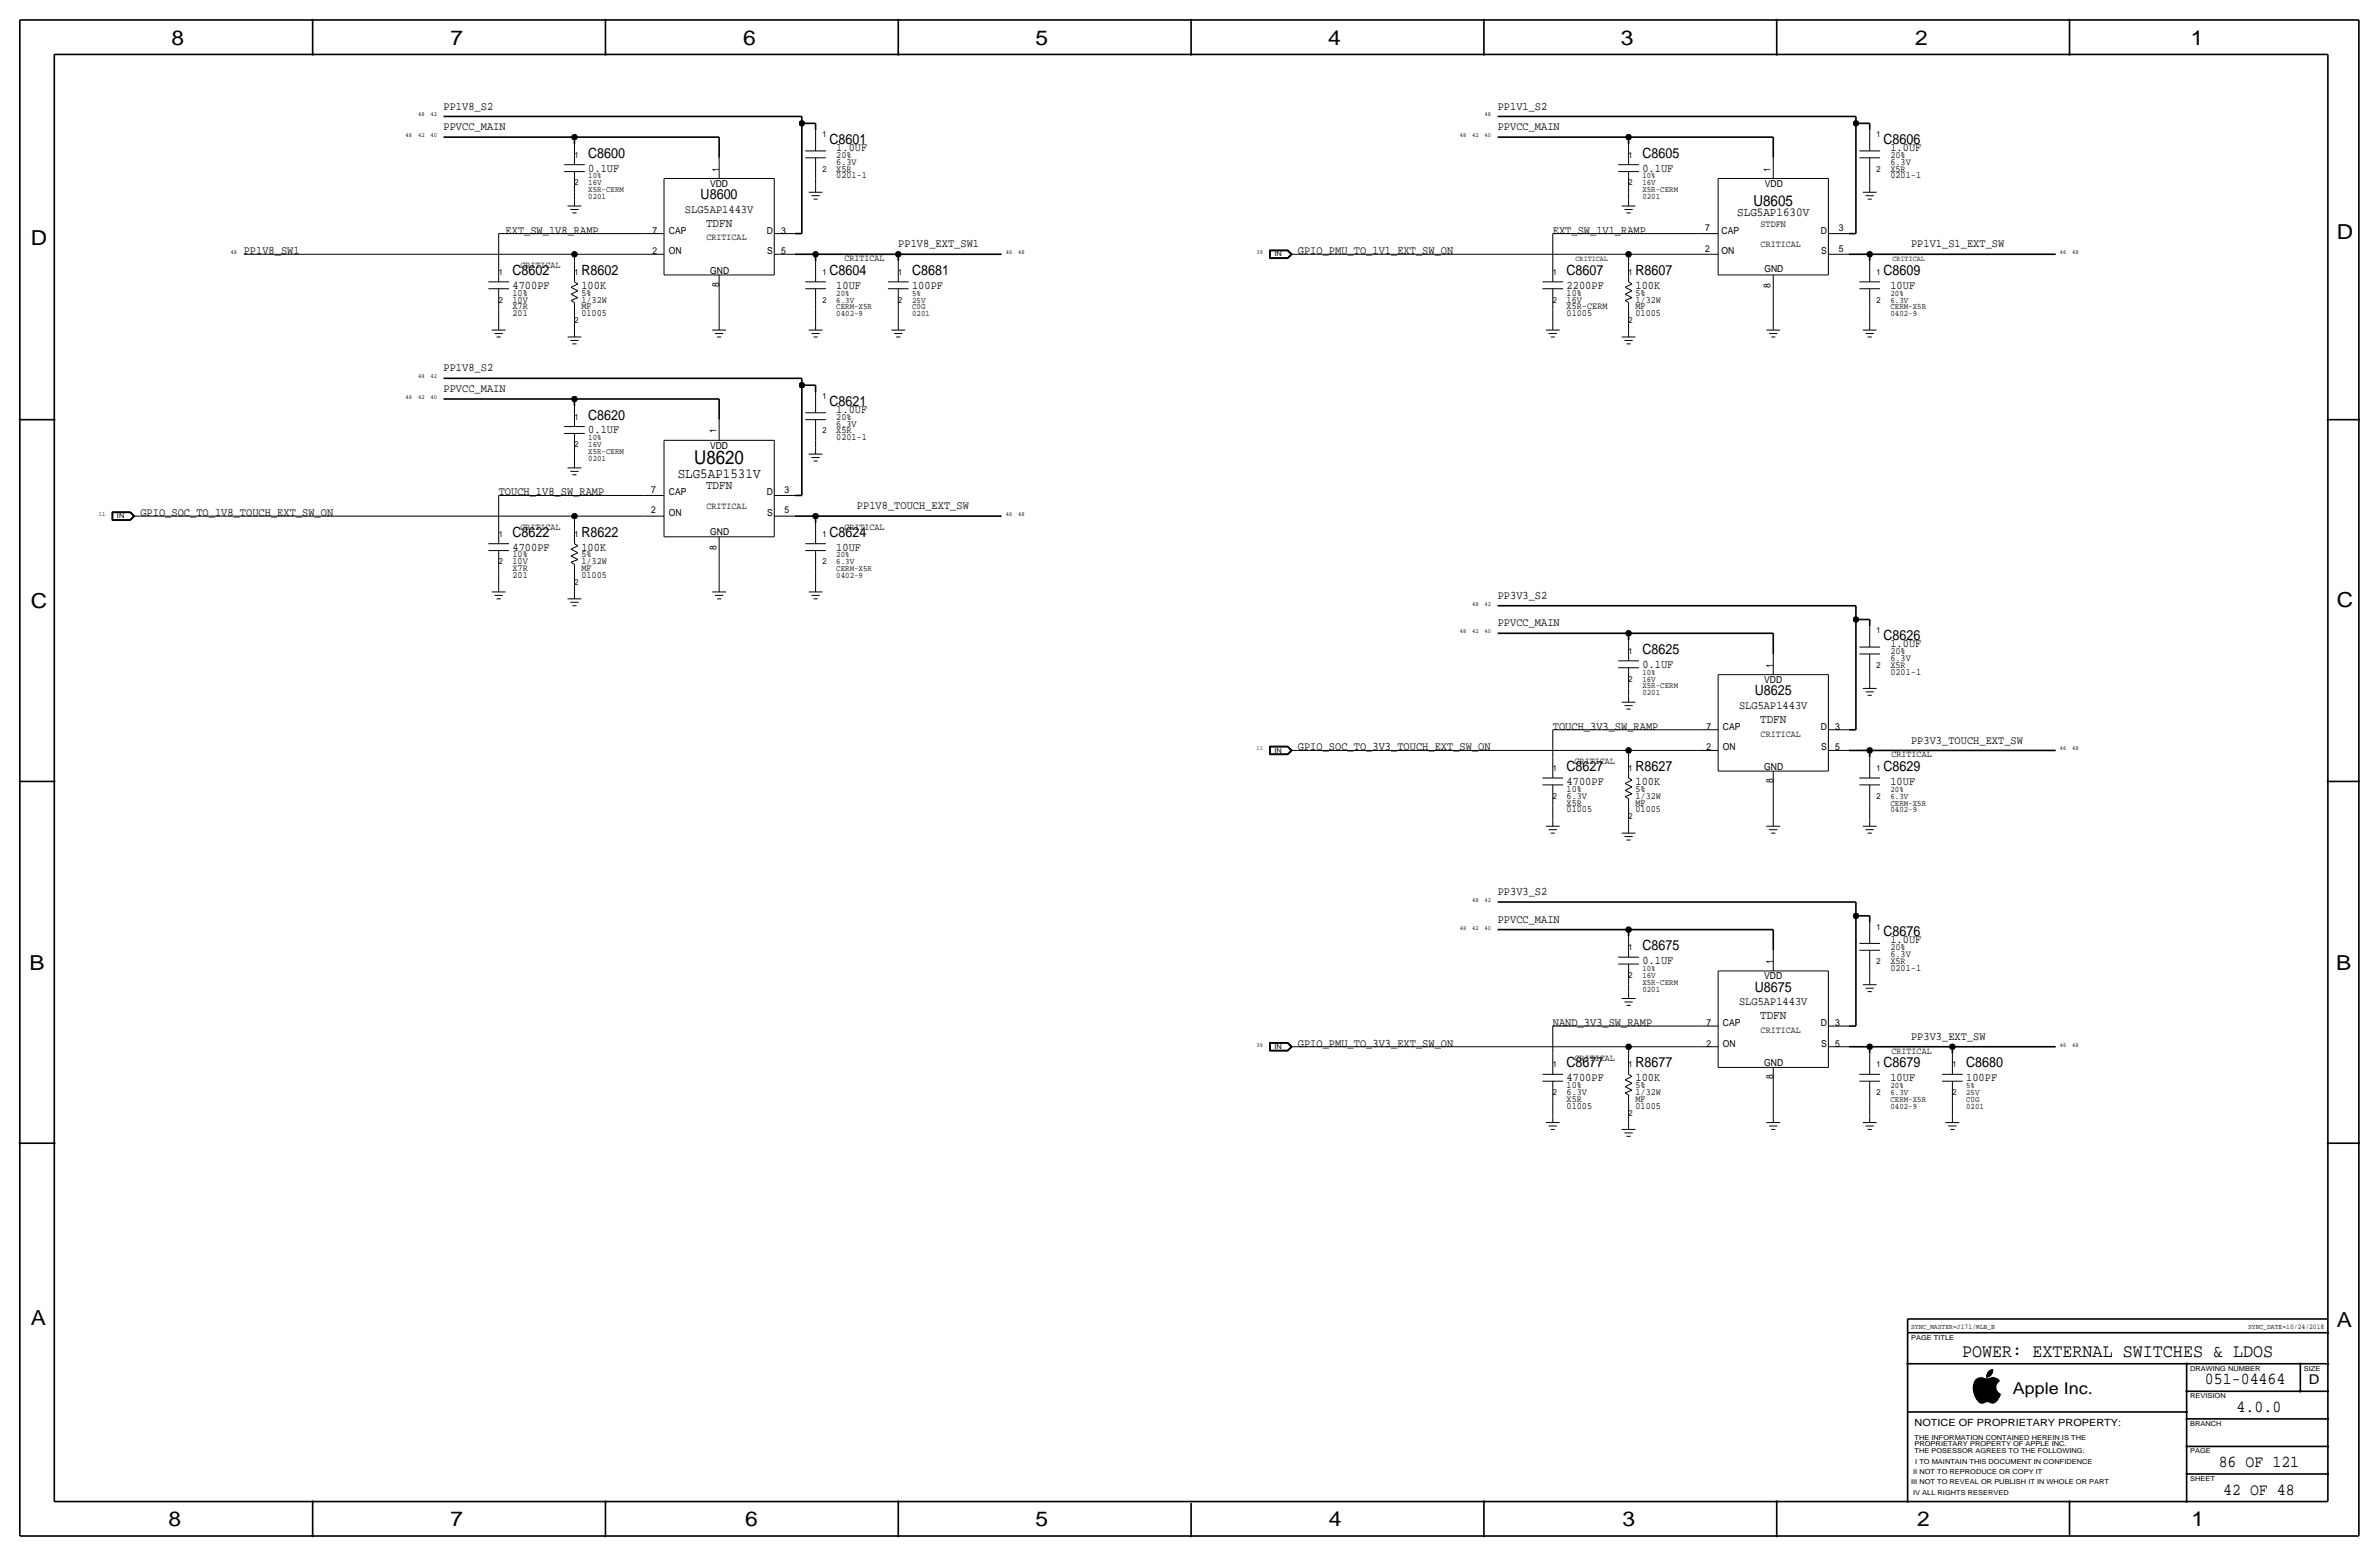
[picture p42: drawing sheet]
<svg xmlns="http://www.w3.org/2000/svg" width="877mm" height="574mm" viewBox="0 0 877 574" stroke-linecap="round" stroke-linejoin="round" font-family="sans-serif">
<defs><g id="words">
<g font-size="7.6">
<text x="63.2" y="16.5">8</text>
<text x="166.1" y="16.5">7</text>
<text x="274" y="16.5">6</text>
<text x="381.7" y="16.5">5</text>
<text x="489.7" y="16.5">4</text>
<text x="597.6" y="16.5">3</text>
<text x="706.1" y="16.5">2</text>
<text x="807.7" y="16.5">1</text>
<text x="861.5" y="88.1">D</text>
<text x="11.4" y="90.4">D</text>
<text x="11.4" y="224.3">C</text>
<text x="861.5" y="223.8">C</text>
<text x="10.9" y="357.6">B</text>
<text x="861.3" y="357.4">B</text>
<text x="11.4" y="488.4">A</text>
<text x="861.5" y="489.2">A</text>
<text x="62.2" y="562.6">8</text>
<text x="166.1" y="562.6">7</text>
<text x="274.8" y="562.6">6</text>
<text x="381.7" y="562.6">5</text>
<text x="489.9" y="562.6">4</text>
<text x="598.1" y="562.6">3</text>
<text x="706.8" y="562.6">2</text>
<text x="807.9" y="562.6">1</text>
</g>
<text font-size="7" x="255.9" y="171.2">U8620</text>
<text font-size="6.9" x="723.4" y="500.1">POWER: EXTERNAL SWITCHES &amp; LDOS</text>
<g font-size="6.2">
<text x="812.9" y="510.3">051-04464</text>
<text x="824.6" y="520.4">4.0.0</text>
<text x="818" y="540.8">86 OF 121</text>
<text x="819.6" y="550.9">42 OF 48</text>
</g>
<text font-size="6" x="742.1" y="513.9">Apple Inc.</text>
<text font-size="5.6" x="646.4" y="75.9">U8605</text>
<g font-size="5.2">
<text x="305.8" y="53.1">C8601</text>
<text x="694.4" y="53.1">C8606</text>
<text x="216.9" y="58.2">C8600</text>
<text x="605.5" y="58.2">C8605</text>
<text x="258.3" y="73.4">U8600</text>
<text x="188.9" y="101.3">C8602</text>
<text x="214.3" y="101.3">R8602</text>
<text x="305.8" y="101.3">C8604</text>
<text x="336.2" y="101.3">C8681</text>
<text x="577.5" y="101.3">C8607</text>
<text x="602.9" y="101.3">R8607</text>
<text x="694.4" y="101.3">C8609</text>
<text x="305.8" y="149.6">C8621</text>
<text x="216.9" y="154.7">C8620</text>
<text x="249.9" y="176.3">SLG5AP1531V</text>
<text x="188.9" y="197.9">C8622</text>
<text x="214.3" y="197.9">R8622</text>
<text x="305.8" y="197.9">C8624</text>
<text x="694.4" y="236">C8626</text>
<text x="605.5" y="241">C8625</text>
<text x="646.9" y="256.3">U8625</text>
<text x="577.5" y="284.2">C8627</text>
<text x="602.9" y="284.2">R8627</text>
<text x="694.4" y="284.2">C8629</text>
<text x="694.4" y="345.2">C8676</text>
<text x="605.5" y="350.3">C8675</text>
<text x="646.9" y="365.5">U8675</text>
<text x="577.5" y="393.4">C8677</text>
<text x="602.9" y="393.4">R8677</text>
<text x="694.4" y="393.4">C8679</text>
<text x="724.9" y="393.4">C8680</text>
</g>
<text font-size="5" x="851.2" y="510.3">D</text>
<g font-size="4.5">
<text x="260.3" y="83.6">TDFN</text>
<text x="640.5" y="79.8">SLG5AP1630V</text>
<text x="260.3" y="180.1">TDFN</text>
<text x="648.9" y="266.4">TDFN</text>
<text x="648.9" y="375.7">TDFN</text>
</g>
<g font-size="4.3">
<text x="163.5" y="40.4">PP1V8_S2</text>
<text x="552.1" y="40.4">PP1V1_S2</text>
<text x="163.5" y="48">PPVCC_MAIN</text>
<text x="552.1" y="48">PPVCC_MAIN</text>
<text x="308.3" y="55.6">1.0UF</text>
<text x="696.9" y="55.6">1.0UF</text>
<text x="216.9" y="63.2">0.1UF</text>
<text x="605.5" y="63.2">0.1UF</text>
<text x="252.5" y="78.5">SLG5AP1443V</text>
<text x="186.4" y="86.1">EXT_SW_1V8_RAMP</text>
<text x="572.5" y="86.1">EXT_SW_1V1_RAMP</text>
<text x="89.9" y="93.7">PP1V8_SW1</text>
<text x="331.2" y="91.2">PP1V8_EXT_SW1</text>
<text x="478.5" y="93.7">GPIO_PMU_TO_1V1_EXT_SW_ON</text>
<text x="704.5" y="91.2">PP1V1_S1_EXT_SW</text>
<text x="188.9" y="106.4">4700PF</text>
<text x="214.3" y="106.4">100K</text>
<text x="308.3" y="106.4">10UF</text>
<text x="336.2" y="106.4">100PF</text>
<text x="577.5" y="106.4">2200PF</text>
<text x="602.9" y="106.4">100K</text>
<text x="696.9" y="106.4">10UF</text>
<text x="163.5" y="136.9">PP1V8_S2</text>
<text x="163.5" y="144.5">PPVCC_MAIN</text>
<text x="308.3" y="152.1">1.0UF</text>
<text x="216.9" y="159.8">0.1UF</text>
<text x="183.8" y="182.6">TOUCH_1V8_SW_RAMP</text>
<text x="51.8" y="190.2">GPIO_SOC_TO_1V8_TOUCH_EXT_SW_ON</text>
<text x="315.9" y="187.7">PP1V8_TOUCH_EXT_SW</text>
<text x="188.9" y="202.9">4700PF</text>
<text x="214.3" y="202.9">100K</text>
<text x="308.3" y="202.9">10UF</text>
<text x="552.1" y="220.7">PP3V3_S2</text>
<text x="552.1" y="230.9">PPVCC_MAIN</text>
<text x="696.9" y="238.5">1.0UF</text>
<text x="605.5" y="246.1">0.1UF</text>
<text x="641.1" y="261.4">SLG5AP1443V</text>
<text x="572.5" y="269">TOUCH_3V3_SW_RAMP</text>
<text x="704.5" y="274.1">PP3V3_TOUCH_EXT_SW</text>
<text x="478.5" y="276.6">GPIO_SOC_TO_3V3_TOUCH_EXT_SW_ON</text>
<text x="577.5" y="289.3">4700PF</text>
<text x="602.9" y="289.3">100K</text>
<text x="696.9" y="289.3">10UF</text>
<text x="552.1" y="329.9">PP3V3_S2</text>
<text x="552.1" y="340.1">PPVCC_MAIN</text>
<text x="696.9" y="347.7">1.0UF</text>
<text x="605.5" y="355.3">0.1UF</text>
<text x="641.1" y="370.6">SLG5AP1443V</text>
<text x="572.5" y="378.2">NAND_3V3_SW_RAMP</text>
<text x="704.5" y="383.3">PP3V3_EXT_SW</text>
<text x="478.5" y="385.8">GPIO_PMU_TO_3V3_EXT_SW_ON</text>
<text x="577.5" y="398.5">4700PF</text>
<text x="602.9" y="398.5">100K</text>
<text x="696.9" y="398.5">10UF</text>
<text x="724.9" y="398.5">100PF</text>
</g>
<text font-size="3.7" x="705.8" y="525.5">NOTICE OF PROPRIETARY PROPERTY:</text>
<g font-size="3.5">
<text x="308.3" y="58.2">20%</text>
<text x="696.9" y="58.2">20%</text>
<text x="265.1" y="63.2" transform="rotate(-90 265.1 63.2)">1</text>
<text x="308.3" y="63.2">X5R</text>
<text x="308.3" y="60.7">6.3V</text>
<text x="308.3" y="65.8">0201-1</text>
<text x="652.7" y="63.2" transform="rotate(-90 652.7 63.2)">1</text>
<text x="696.9" y="65.8">0201-1</text>
<text x="696.9" y="60.7">6.3V</text>
<text x="696.9" y="63.2">X5R</text>
<text x="261.8" y="68.8">VDD</text>
<text x="650.7" y="69.1">VDD</text>
<text x="649" y="83.6">STDFN</text>
<text x="240.5" y="86.1">7</text>
<text x="246.6" y="86.1">CAP</text>
<text x="260.5" y="88.6">CRITICAL</text>
<text x="282.7" y="86.1">D</text>
<text x="288" y="86.1">3</text>
<text x="628.6" y="85.1">7</text>
<text x="634.7" y="86.1">CAP</text>
<text x="671.3" y="86.1">D</text>
<text x="677.9" y="85.1">3</text>
<text x="240.5" y="93.7">2</text>
<text x="246.6" y="93.7">ON</text>
<text x="282.8" y="93.7">S</text>
<text x="288" y="93.7">5</text>
<text x="628.6" y="92.7">2</text>
<text x="634.7" y="93.7">ON</text>
<text x="649.1" y="91.2">CRITICAL</text>
<text x="671.5" y="93.7">S</text>
<text x="677.9" y="92.7">5</text>
<text x="191.9" y="98.8">CRITICAL</text>
<text x="261.8" y="100.8">GND</text>
<text x="311.3" y="96.3">CRITICAL</text>
<text x="650.5" y="100.1">GND</text>
<text x="265.1" y="105.6" transform="rotate(-90 265.1 105.6)">8</text>
<text x="652.7" y="106.1" transform="rotate(-90 652.7 106.1)">8</text>
<text x="188.9" y="109">10%</text>
<text x="188.9" y="111.5">10V</text>
<text x="214.3" y="111.5">1/32W</text>
<text x="214.3" y="109">5%</text>
<text x="577.5" y="111.5">16V</text>
<text x="577.5" y="109">10%</text>
<text x="602.9" y="111.5">1/32W</text>
<text x="602.9" y="109">5%</text>
<text x="188.9" y="116.6">201</text>
<text x="188.9" y="114">X7R</text>
<text x="214.3" y="114">MF</text>
<text x="214.3" y="116.6">01005</text>
<text x="577.5" y="114">X5R-CERM</text>
<text x="577.5" y="116.6">01005</text>
<text x="602.9" y="116.6">01005</text>
<text x="602.9" y="114">MF</text>
<text x="308.3" y="154.7">20%</text>
<text x="264.1" y="159.8" transform="rotate(-90 264.1 159.8)">1</text>
<text x="308.3" y="157.2">6.3V</text>
<text x="308.3" y="159.8">X5R</text>
<text x="261.8" y="165.4">VDD</text>
<text x="308.3" y="162.3">0201-1</text>
<text x="240" y="181.6">7</text>
<text x="246.6" y="182.6">CAP</text>
<text x="282.7" y="182.6">D</text>
<text x="289.3" y="181.6">3</text>
<text x="240" y="189.2">2</text>
<text x="246.6" y="190.2">ON</text>
<text x="260.5" y="187.7">CRITICAL</text>
<text x="282.8" y="190.2">S</text>
<text x="289.3" y="189.2">5</text>
<text x="191.9" y="195.3">CRITICAL</text>
<text x="261.8" y="197.4">GND</text>
<text x="311.3" y="195.3">CRITICAL</text>
<text x="264.1" y="202.7" transform="rotate(-90 264.1 202.7)">8</text>
<text x="188.9" y="208">10V</text>
<text x="188.9" y="205.5">10%</text>
<text x="214.3" y="208">1/32W</text>
<text x="214.3" y="205.5">5%</text>
<text x="188.9" y="213.1">201</text>
<text x="188.9" y="210.6">X7R</text>
<text x="214.3" y="213.1">01005</text>
<text x="214.3" y="210.6">MF</text>
<text x="696.9" y="241">20%</text>
<text x="696.9" y="243.6">6.3V</text>
<text x="650.4" y="251.7">VDD</text>
<text x="653.7" y="246.1" transform="rotate(-90 653.7 246.1)">1</text>
<text x="696.9" y="246.1">X5R</text>
<text x="696.9" y="248.7">0201-1</text>
<text x="629.1" y="269">7</text>
<text x="635.2" y="269">CAP</text>
<text x="671.3" y="269">D</text>
<text x="676.6" y="269">3</text>
<text x="649.1" y="271.5">CRITICAL</text>
<text x="580.5" y="281.7">CRITICAL</text>
<text x="629.1" y="276.6">2</text>
<text x="635.2" y="276.6">ON</text>
<text x="671.5" y="276.6">S</text>
<text x="676.6" y="276.6">5</text>
<text x="697.4" y="279.1">CRITICAL</text>
<text x="650.4" y="283.7">GND</text>
<text x="577.5" y="291.8">10%</text>
<text x="602.9" y="291.8">5%</text>
<text x="653.7" y="288.5" transform="rotate(-90 653.7 288.5)">8</text>
<text x="577.5" y="299.5">01005</text>
<text x="577.5" y="296.9">X5R</text>
<text x="577.5" y="294.4">6.3V</text>
<text x="602.9" y="294.4">1/32W</text>
<text x="602.9" y="296.9">MF</text>
<text x="602.9" y="299.5">01005</text>
<text x="696.9" y="352.8">6.3V</text>
<text x="696.9" y="350.3">20%</text>
<text x="653.7" y="355.3" transform="rotate(-90 653.7 355.3)">1</text>
<text x="696.9" y="357.9">0201-1</text>
<text x="696.9" y="355.3">X5R</text>
<text x="650.4" y="360.9">VDD</text>
<text x="629.1" y="378.2">7</text>
<text x="635.2" y="378.2">CAP</text>
<text x="649.1" y="380.7">CRITICAL</text>
<text x="671.3" y="378.2">D</text>
<text x="676.6" y="378.2">3</text>
<text x="629.1" y="385.8">2</text>
<text x="635.2" y="385.8">ON</text>
<text x="671.5" y="385.8">S</text>
<text x="676.6" y="385.8">5</text>
<text x="697.4" y="388.4">CRITICAL</text>
<text x="580.5" y="390.9">CRITICAL</text>
<text x="650.4" y="392.9">GND</text>
<text x="577.5" y="401.1">10%</text>
<text x="602.9" y="401.1">5%</text>
<text x="653.7" y="397.7" transform="rotate(-90 653.7 397.7)">8</text>
<text x="577.5" y="403.6">6.3V</text>
<text x="577.5" y="406.1">X5R</text>
<text x="602.9" y="406.1">MF</text>
<text x="602.9" y="403.6">1/32W</text>
<text x="577.5" y="408.7">01005</text>
<text x="602.9" y="408.7">01005</text>
</g>
<g font-size="3.1">
<text x="303.2" y="50.5">1</text>
<text x="691.8" y="50.5">1</text>
<text x="211.8" y="58.2">1</text>
<text x="600.4" y="58.2">1</text>
<text x="216.9" y="65.8">10%</text>
<text x="303.2" y="63.2">2</text>
<text x="605.5" y="65.8">10%</text>
<text x="691.8" y="63.2">2</text>
<text x="211.8" y="68.3">2</text>
<text x="216.9" y="68.3">16V</text>
<text x="216.9" y="70.9">X5R-CERM</text>
<text x="600.4" y="68.3">2</text>
<text x="605.5" y="68.3">16V</text>
<text x="605.5" y="70.9">X5R-CERM</text>
<text x="216.9" y="73.4">0201</text>
<text x="605.5" y="73.4">0201</text>
<text x="183.8" y="101.3">1</text>
<text x="211.8" y="101.3">1</text>
<text x="303.2" y="101.3">1</text>
<text x="331.2" y="101.3">1</text>
<text x="572.5" y="101.3">1</text>
<text x="600.4" y="101.3">1</text>
<text x="691.8" y="101.3">1</text>
<text x="183.8" y="111.5">2</text>
<text x="303.2" y="111.5">2</text>
<text x="308.3" y="109">20%</text>
<text x="308.3" y="111.5">6.3V</text>
<text x="331.2" y="111.5">2</text>
<text x="336.2" y="111.5">25V</text>
<text x="336.2" y="109">5%</text>
<text x="572.5" y="111.5">2</text>
<text x="691.8" y="111.5">2</text>
<text x="696.9" y="111.5">6.3V</text>
<text x="696.9" y="109">20%</text>
<text x="211.8" y="119.1">2</text>
<text x="308.3" y="114">CERM-X5R</text>
<text x="308.3" y="116.6">0402-9</text>
<text x="336.2" y="114">C0G</text>
<text x="336.2" y="116.6">0201</text>
<text x="600.4" y="119.1">2</text>
<text x="696.9" y="116.6">0402-9</text>
<text x="696.9" y="114">CERM-X5R</text>
<text x="303.2" y="147.1">1</text>
<text x="211.8" y="154.7">1</text>
<text x="303.2" y="159.8">2</text>
<text x="211.8" y="164.8">2</text>
<text x="216.9" y="164.8">16V</text>
<text x="216.9" y="167.4">X5R-CERM</text>
<text x="216.9" y="162.3">10%</text>
<text x="216.9" y="169.9">0201</text>
<text x="183.8" y="197.9">1</text>
<text x="211.8" y="197.9">1</text>
<text x="303.2" y="197.9">1</text>
<text x="183.8" y="208">2</text>
<text x="303.2" y="208">2</text>
<text x="308.3" y="208">6.3V</text>
<text x="308.3" y="205.5">20%</text>
<text x="211.8" y="215.6">2</text>
<text x="308.3" y="213.1">0402-9</text>
<text x="308.3" y="210.6">CERM-X5R</text>
<text x="691.8" y="233.4">1</text>
<text x="600.4" y="241">1</text>
<text x="600.4" y="251.2">2</text>
<text x="605.5" y="248.7">10%</text>
<text x="605.5" y="251.2">16V</text>
<text x="691.8" y="246.1">2</text>
<text x="605.5" y="256.3">0201</text>
<text x="605.5" y="253.7">X5R-CERM</text>
<text x="572.5" y="284.2">1</text>
<text x="600.4" y="284.2">1</text>
<text x="691.8" y="284.2">1</text>
<text x="696.9" y="291.8">20%</text>
<text x="572.5" y="294.4">2</text>
<text x="691.8" y="294.4">2</text>
<text x="696.9" y="296.9">CERM-X5R</text>
<text x="696.9" y="294.4">6.3V</text>
<text x="696.9" y="299.5">0402-9</text>
<text x="600.4" y="302">2</text>
<text x="691.8" y="342.6">1</text>
<text x="600.4" y="350.3">1</text>
<text x="605.5" y="357.9">10%</text>
<text x="691.8" y="355.3">2</text>
<text x="600.4" y="360.4">2</text>
<text x="605.5" y="365.5">0201</text>
<text x="605.5" y="360.4">16V</text>
<text x="605.5" y="363">X5R-CERM</text>
<text x="572.5" y="393.4">1</text>
<text x="600.4" y="393.4">1</text>
<text x="691.8" y="393.4">1</text>
<text x="719.8" y="393.4">1</text>
<text x="696.9" y="401.1">20%</text>
<text x="724.9" y="401.1">5%</text>
<text x="572.5" y="403.6">2</text>
<text x="691.8" y="403.6">2</text>
<text x="696.9" y="403.6">6.3V</text>
<text x="696.9" y="406.1">CERM-X5R</text>
<text x="719.8" y="403.6">2</text>
<text x="724.9" y="403.6">25V</text>
<text x="724.9" y="406.1">C0G</text>
<text x="600.4" y="411.2">2</text>
<text x="696.9" y="408.7">0402-9</text>
<text x="724.9" y="408.7">0201</text>
</g>
<g font-size="2.8">
<text x="580.9" y="96.3">CRITICAL</text>
<text x="697.7" y="96.3">CRITICAL</text>
</g>
<g font-size="2.6">
<text x="704.5" y="490">SYNC_MASTER=J171/MLB_B</text>
<text x="828.8" y="490">SYNC_DATE=10/24/2018</text>
</g>
<g font-size="2.5">
<text x="469.8" y="94.5">IN</text>
<text x="43.1" y="191">IN</text>
<text x="469.8" y="277.4">IN</text>
<text x="469.8" y="386.6">IN</text>
<text x="704.5" y="493.8">PAGE TITLE</text>
<text x="807.4" y="505.2">DRAWING NUMBER</text>
<text x="849.3" y="505.2">SIZE</text>
<text x="807.4" y="515.4">REVISION</text>
<text x="807.4" y="525.5">BRANCH</text>
<text x="705.8" y="533.1">PROPRIETARY PROPERTY OF APPLE INC.</text>
<text x="705.8" y="530.6">THE INFORMATION CONTAINED HEREIN IS THE</text>
<text x="705.8" y="535.7">THE POSESSOR AGREES TO THE FOLLOWING:</text>
<text x="706.1" y="539.5">I TO MAINTAIN THIS DOCUMENT IN CONFIDENCE</text>
<text x="807.4" y="535.7">PAGE</text>
<text x="705.3" y="543.3">II NOT TO REPRODUCE OR COPY IT</text>
<text x="807.4" y="545.8">SHEET</text>
<text x="704.5" y="547.1">III NOT TO REVEAL OR PUBLISH IT IN WHOLE OR PART</text>
<text x="705.3" y="550.9">IV ALL RIGHTS RESERVED</text>
</g>
<g font-size="2.3">
<text x="154.1" y="42.9">48</text>
<text x="158.7" y="42.9">42</text>
<text x="547.3" y="42.9">48</text>
<text x="149.6" y="50.5">48</text>
<text x="154.1" y="50.5">42</text>
<text x="158.7" y="50.5">40</text>
<text x="538.2" y="50.5">48</text>
<text x="542.7" y="50.5">42</text>
<text x="547.3" y="50.5">40</text>
<text x="85" y="93.7">48</text>
<text x="370.8" y="93.7">46</text>
<text x="375.4" y="93.7">48</text>
<text x="463.2" y="93.7">39</text>
<text x="759.4" y="93.7">46</text>
<text x="764" y="93.7">48</text>
<text x="154.1" y="139.4">48</text>
<text x="158.7" y="139.4">42</text>
<text x="149.6" y="147.1">48</text>
<text x="154.1" y="147.1">42</text>
<text x="158.7" y="147.1">40</text>
<text x="36.5" y="190.2">11</text>
<text x="370.8" y="190.2">46</text>
<text x="375.4" y="190.2">48</text>
<text x="542.7" y="223.3">48</text>
<text x="547.3" y="223.3">42</text>
<text x="538.2" y="233.4">48</text>
<text x="542.7" y="233.4">42</text>
<text x="547.3" y="233.4">40</text>
<text x="463.2" y="276.6">11</text>
<text x="759.4" y="276.6">46</text>
<text x="764" y="276.6">48</text>
<text x="542.7" y="332.5">48</text>
<text x="547.3" y="332.5">42</text>
<text x="538.2" y="342.6">48</text>
<text x="542.7" y="342.6">42</text>
<text x="547.3" y="342.6">40</text>
<text x="463.2" y="385.8">39</text>
<text x="759.4" y="385.8">46</text>
<text x="764" y="385.8">48</text>
</g>
</g></defs>
<g fill="none" stroke="#000" stroke-width=".37">
<path d="M211.8 53.1v7.6zM265.1 58.2v7.6zM296.9 55.6h7.6zM296.9 58.2h7.6zM300.7 48v7.6zM300.7 58.2v7.6zM600.4 53.1v7.6zM653.7 58.2v7.6zM685.5 55.6h7.6zM685.5 58.2h7.6zM689.3 48v7.6zM689.3 58.2v7.6z"/>
<path d="M208 60.7h7.6zM208 63.2h7.6zM209.2 75.9h5.1zM210.3 77.2h3zM211 78.5h1.5zM211.8 70.9v2.5zM211.8 63.2v7.7zM211.8 73.4v2.5zM244.8 65.8v35.5zM244.8 65.8h40.6zM285.4 65.8v35.5zM298.1 70.9h5.1z"/>
<path d="M299.2 72.1h3zM299.9 73.4h1.5zM300.7 65.8v2.5zM300.7 68.3v2.6zM596.6 60.7h7.6zM596.6 63.2h7.6zM597.9 75.9h5zM598.9 77.2h3zM599.6 78.5h1.6zM600.4 70.9v2.5zM600.4 73.4v2.5zM600.4 63.2v7.7z"/>
<path d="M633.4 65.8v35.5zM633.4 65.8h40.7zM674.1 65.8v35.5zM686.8 70.9h5zM687.8 72.1h3zM688.5 73.4h1.6zM689.3 65.8v2.5zM689.3 68.3v2.6zM89.9 93.7h121.9zM183.8 86.1h53.4zM183.8 86.1v10.2zM183.8 96.3v7.6z"/>
<path d="M211.8 93.7h25.4zM211.8 93.7v2.6zM211.8 96.3v7.6zM237.2 86.1h7.6zM237.2 93.7h7.6zM285.4 93.7h7.7zM285.4 86.1h7.7zM300.7 96.3v7.6zM331.2 96.3v7.6zM468 92.2v3.1zM468 95.3h6.8zM468 92.2h6.8z"/>
<path d="M468.1 92.3h6.7zM468.1 92.3v2.9zM468.1 95.2h6.7zM468.2 92.4h6.5zM468.2 92.4v2.7zM468.2 95.1h6.5zM468.3 92.5h6.4zM468.3 92.5v2.5zM468.3 95h6.4zM474.7 92.5l1.2 1.2zM474.7 95l1.2-1.3zM474.7 92.4l1.4 1.3z"/>
<path d="M474.7 95.1l1.4-1.4zM474.8 92.3l1.4 1.4zM474.8 95.2l1.4-1.5zM474.8 92.2l1.6 1.5zM474.8 95.3l1.6-1.6zM475.9 93.7h2.6zM478.5 93.7h121.9zM572.5 86.1h53.3zM572.5 86.1v10.2zM572.5 96.3v7.6zM600.4 93.7h25.4zM600.4 93.7v2.6z"/>
<path d="M600.4 96.3v7.6zM625.8 86.1h7.6zM625.8 93.7h7.6zM674.1 93.7h7.6zM674.1 86.1h7.6zM689.3 96.3v7.6zM180 103.9h7.7zM180 106.4h7.7zM183.8 114v5.1zM183.8 106.4v7.6zM183.8 119.1v2.6zM210.5 110.7l1.3 .8z"/>
<path d="M210.5 110.7l2.6-1zM210.5 108.5l2.6 1.2zM210.5 108.5l2.6-1.3zM210.5 105.9l2.6 1.3zM210.5 105.9l2.6-1.3zM211.8 119.1v2.6zM211.8 111.5v7.6zM211.8 103.9l1.3 .7zM244.8 101.3h40.6zM265.1 109v10.1zM265.1 119.1v2.6zM265.1 101.3v7.7z"/>
<path d="M296.9 103.9h7.6zM296.9 106.4h7.6zM300.7 114v5.1zM300.7 106.4v7.6zM300.7 119.1v2.6zM327.4 103.9h7.6zM327.4 106.4h7.6zM331.2 114v5.1zM331.2 119.1v2.6zM331.2 106.4v7.6zM568.7 103.9h7.6zM568.7 106.4h7.6z"/>
<path d="M572.5 114v5.1zM572.5 119.1v2.6zM572.5 106.4v7.6zM599.1 110.7l1.3 .8zM599.1 110.7l2.6-1zM599.1 108.5l2.6 1.2zM599.1 108.5l2.6-1.3zM599.1 105.9l2.6 1.3zM599.1 105.9l2.6-1.3zM600.4 119.1v2.6zM600.4 111.5v7.6zM600.4 103.9l1.3 .7z"/>
<path d="M633.4 101.3h40.7zM653.7 109v10.1zM653.7 101.3v7.7zM653.7 119.1v2.6zM685.5 103.9h7.6zM685.5 106.4h7.6zM689.3 114v5.1zM689.3 119.1v2.6zM689.3 106.4v7.6zM181.3 121.7h5.1zM182.3 122.9h3.1zM183.1 124.2h1.5z"/>
<path d="M209.2 124.2h5.1zM210.3 125.5h3zM211 126.7h1.5zM211.8 121.7v2.5zM262.6 121.7h5.1zM263.6 122.9h3zM264.4 124.2h1.5zM298.1 121.7h5.1zM299.2 122.9h3zM299.9 124.2h1.5zM328.6 121.7h5.1zM329.6 122.9h3.1z"/>
<path d="M330.4 124.2h1.5zM569.9 121.7h5.1zM570.9 122.9h3.1zM571.7 124.2h1.5zM597.9 124.2h5zM598.9 125.5h3zM599.6 126.7h1.6zM600.4 121.7v2.5zM651.2 121.7h5.1zM652.2 122.9h3.1zM653 124.2h1.5zM686.8 121.7h5z"/>
<path d="M687.8 122.9h3zM688.5 124.2h1.6zM208 157.2h7.6zM208 159.8h7.6zM211.8 149.6v7.6zM211.8 159.8v7.6zM265.1 154.7v7.6zM296.9 152.1h7.6zM296.9 154.7h7.6zM300.7 144.5v7.6zM300.7 154.7v7.6zM209.2 172.5h5.1z"/>
<path d="M210.3 173.7h3zM211 175h1.5zM211.8 167.4v2.5zM211.8 169.9v2.6zM244.8 162.3v35.6zM244.8 162.3h40.6zM285.4 162.3v35.6zM298.1 167.4h5.1zM299.2 168.7h3zM299.9 169.9h1.5zM300.7 162.3v2.5zM300.7 164.8v2.6z"/>
<path d="M41.3 188.7v3.1zM41.3 191.8h6.8zM41.3 188.7h6.8zM41.4 188.8h6.7zM41.4 188.8v2.9zM41.4 191.7h6.7zM41.5 188.9h6.5zM41.5 188.9v2.7zM41.5 191.6h6.5zM41.6 189h6.4zM41.6 189v2.5zM41.6 191.5h6.4z"/>
<path d="M48 189l1.2 1.2zM48 191.5l1.2-1.3zM48 188.9l1.4 1.3zM48 191.6l1.4-1.4zM48.1 188.8l1.4 1.4zM48.1 188.7l1.6 1.5zM48.1 191.8l1.6-1.6zM49.2 190.2h2.6zM49.5 190.2l-1.4 1.5zM51.8 190.2h160zM183.8 182.6h53.4zM183.8 182.6v10.2z"/>
<path d="M183.8 192.8v7.6zM211.8 190.2h25.4zM211.8 190.2v2.6zM211.8 192.8v7.6zM237.2 182.6h7.6zM237.2 190.2h7.6zM244.8 197.9h40.6zM265.1 197.9v7.6zM285.4 190.2h7.7zM285.4 182.6h7.7zM300.7 192.8v7.6zM180 200.4h7.7z"/>
<path d="M180 202.9h7.7zM181.3 218.2h5.1zM182.3 219.5h3.1zM183.8 210.6v5zM183.8 215.6v2.6zM183.8 202.9v7.7zM210.5 207.3l1.3 .7zM210.5 207.3l2.6-1.1zM210.5 205l2.6 1.2zM210.5 205l2.6-1.3zM210.5 202.4l2.6 1.3zM210.5 202.4l2.6-1.2z"/>
<path d="M211.8 215.6v2.6zM211.8 218.2v2.5zM211.8 208v7.6zM211.8 200.4l1.3 .8zM262.6 218.2h5.1zM263.6 219.5h3zM265.1 205.5v10.1zM265.1 215.6v2.6zM296.9 200.4h7.6zM296.9 202.9h7.6zM298.1 218.2h5.1zM299.2 219.5h3z"/>
<path d="M300.7 210.6v5zM300.7 215.6v2.6zM300.7 202.9v7.7zM183.1 220.7h1.5zM209.2 220.7h5.1zM210.3 222h3zM211 223.3h1.5zM264.4 220.7h1.5zM299.9 220.7h1.5zM600.4 236v7.6zM685.5 238.5h7.6zM689.3 230.9v7.6z"/>
<path d="M596.6 243.6h7.6zM596.6 246.1h7.6zM597.9 258.8h5zM600.4 253.7v2.6zM600.4 256.3v2.5zM600.4 246.1v7.6zM633.4 248.7v35.5zM633.4 248.7h40.7zM653.7 241v7.7zM674.1 248.7v35.5zM685.5 241h7.6zM686.8 253.7h5z"/>
<path d="M687.8 255h3zM688.5 256.3h1.6zM689.3 248.7v2.5zM689.3 241v7.7zM689.3 251.2v2.5zM468 275v3.2zM468 278.2h6.8zM468 275h6.8zM468.1 275.1h6.7zM468.1 275.1v3zM468.1 278.1h6.7zM468.2 275.2h6.5z"/>
<path d="M468.2 275.2v2.8zM468.2 278h6.5zM468.3 275.3h6.4zM468.3 275.3v2.6zM468.3 277.9h6.4zM474.7 275.3l1.2 1.3zM474.7 275.2l1.4 1.4zM474.7 278l1.4-1.4zM474.8 275.1l1.4 1.5zM474.8 278.1l1.4-1.5zM474.8 275l1.6 1.6zM474.8 278.2l1.6-1.6z"/>
<path d="M475.9 276.6h2.6zM475.9 276.6l-1.2 1.3zM478.5 276.6h121.9zM572.5 269h53.3zM572.5 269v10.1zM572.5 279.1v7.7zM598.9 260.1h3zM599.6 261.4h1.6zM600.4 276.6h25.4zM600.4 276.6v2.5zM600.4 279.1v7.7zM625.8 269h7.6z"/>
<path d="M625.8 276.6h7.6zM674.1 276.6h7.6zM674.1 269h7.6zM689.3 279.1v7.7zM568.7 286.8h7.6zM568.7 289.3h7.6zM572.5 296.9v5.1zM572.5 289.3v7.6zM599.1 293.6l1.3 .8zM599.1 293.6l2.6-1zM599.1 291.3l2.6 1.3zM599.1 291.3l2.6-1.2z"/>
<path d="M599.1 288.8l2.6 1.3zM599.1 288.8l2.6-1.3zM600.4 294.4v7.6zM600.4 286.8l1.3 .7zM633.4 284.2h40.7zM653.7 291.8v10.2zM653.7 284.2v7.6zM685.5 286.8h7.6zM685.5 289.3h7.6zM689.3 296.9v5.1zM689.3 289.3v7.6zM569.9 304.5h5.1z"/>
<path d="M570.9 305.8h3.1zM571.7 307.1h1.5zM572.5 302v2.5zM597.9 307.1h5zM598.9 308.4h3zM599.6 309.6h1.6zM600.4 302v2.5zM600.4 304.5v2.6zM651.2 304.5h5.1zM652.2 305.8h3.1zM653 307.1h1.5zM653.7 302v2.5z"/>
<path d="M686.8 304.5h5zM687.8 305.8h3zM688.5 307.1h1.6zM689.3 302v2.5zM596.6 352.8h7.6zM596.6 355.3h7.6zM600.4 345.2v7.6zM600.4 355.3v7.7zM633.4 357.9v35.5zM633.4 357.9h40.7zM653.7 350.3v7.6zM674.1 357.9v35.5z"/>
<path d="M685.5 347.7h7.6zM685.5 350.3h7.6zM689.3 357.9v2.5zM689.3 340.1v7.6zM689.3 350.3v7.6zM572.5 378.2h53.3zM572.5 378.2v10.2zM597.9 368h5zM598.9 369.3h3zM599.6 370.6h1.6zM600.4 363v2.5zM600.4 365.5v2.5z"/>
<path d="M625.8 378.2h7.6zM674.1 378.2h7.6zM686.8 363h5zM687.8 364.2h3zM688.5 365.5h1.6zM689.3 360.4v2.6zM468 384.3v3.1zM468 387.4h6.8zM468 384.3h6.8zM468.1 384.4h6.7zM468.1 384.4v2.9zM468.1 387.3h6.7z"/>
<path d="M468.2 384.5h6.5zM468.2 384.5v2.7zM468.2 387.2h6.5zM468.3 384.6h6.4zM468.3 384.6v2.5zM468.3 387.1h6.4zM474.7 384.6l1.2 1.2zM474.7 387.1l1.2-1.3zM474.7 384.5l1.4 1.3zM474.7 387.2l1.4-1.4zM474.8 384.4l1.4 1.4zM474.8 387.3l1.4-1.5z"/>
<path d="M474.8 384.3l1.6 1.5zM474.8 387.4l1.6-1.6zM475.9 385.8h2.6zM478.5 385.8h121.9zM568.7 396h7.6zM568.7 398.5h7.6zM572.5 388.4v7.6zM572.5 398.5v7.6zM599.1 398l2.6 1.3zM599.1 398l2.6-1.3zM600.4 385.8h25.4zM600.4 385.8v2.6z"/>
<path d="M600.4 388.4v7.6zM600.4 396l1.3 .7zM625.8 385.8h7.6zM633.4 393.4h40.7zM653.7 393.4v7.7zM674.1 385.8h7.6zM685.5 396h7.6zM685.5 398.5h7.6zM689.3 388.4v7.6zM689.3 398.5v7.6zM716 396h7.6zM716 398.5h7.6z"/>
<path d="M719.8 388.4v7.6zM719.8 398.5v7.6zM569.9 413.8h5.1zM570.9 415h3.1zM571.7 416.3h1.5zM572.5 406.1v5.1zM572.5 411.2v2.6zM597.9 416.3h5zM598.9 417.6h3zM599.1 402.8l1.3 .8zM599.1 402.8l2.6-1zM599.1 400.6l2.6 1.2z"/>
<path d="M599.1 400.6l2.6-1.3zM599.6 418.8h1.6zM600.4 411.2v2.6zM600.4 413.8v2.5zM600.4 403.6v7.6zM651.2 413.8h5.1zM652.2 415h3.1zM653 416.3h1.5zM653.7 401.1v10.1zM653.7 411.2v2.6zM686.8 413.8h5zM687.8 415h3z"/>
<path d="M688.5 416.3h1.6zM689.3 406.1v5.1zM689.3 411.2v2.6zM717.2 413.8h5.1zM718.3 415h3zM719 416.3h1.5zM719.8 406.1v5.1zM719.8 411.2v2.6zM727.5 511.7h8.3zM727.5 512h8.3zM727.5 512.1h8.3zM727.5 512.2h8.4z"/>
<path d="M727.5 512.3h8.4zM727.5 511.2h8.2zM727.5 511.3h8.2zM727.5 511.5h8.2zM727.5 511.8h8.3zM727.5 511.6h8.3zM727.5 512.4h8.5zM727.5 511.9h8.3zM727.5 511.4h8.2zM727.5 511.1h8.3zM727.6 512.8h8.6zM727.6 510.8h8.2z"/>
<path d="M727.6 511h8.2zM727.6 512.7h8.5zM727.6 512.5h8.4zM727.6 512.6h8.4zM727.6 510.9h8.2zM727.6 510.7h8.2zM727.6 512.9h8.6zM727.6 513.1h8.8zM727.6 513h8.7zM727.6 510.6h8.3zM727.6 510.5h8.3zM727.7 510.4h8.2z"/>
<path d="M727.7 513.2h8.8zM727.7 510.3h8.3zM727.7 510.2h8.3zM727.7 513.3h9zM727.7 513.4h9.1zM727.7 510.1h8.3zM727.8 513.6h9.2zM727.8 510h8.3zM727.8 513.5h9.1zM727.8 509.9h8.4zM727.8 513.7h9.4zM727.8 513.8h9.6z"/>
<path d="M727.8 509.8h8.5zM727.9 513.9h9.5zM727.9 509.7h8.4zM727.9 509.6h8.5zM727.9 514h9.5zM727.9 514.1h9.5zM728 509.5h8.5zM728 514.2h9.4zM728 509.3h8.7zM728 509.4h8.6zM728 514.4h9.3zM728.1 509.2h8.8z"/>
<path d="M728.1 514.5h9.2zM728.1 509.1h8.9zM728.1 514.6h9.1zM728.2 509h8.8zM728.2 514.7h9zM728.2 514.8h9zM728.3 508.9h8.7zM728.3 514.9h8.8zM728.3 508.8h8.6zM728.3 515.1h8.7zM728.3 515h8.8zM728.4 508.7h8.4z"/>
<path d="M728.4 515.2h8.6zM728.5 515.3h8.4zM728.5 508.6h8.2zM728.5 515.4h8.4zM728.6 515.5h8.2zM728.6 508.5h7.9zM728.7 515.6h8zM728.7 508.4h7.7zM728.7 515.7h8zM728.8 515.8h7.7zM728.9 508.3h3.1zM728.9 515.9h7.6z"/>
<path d="M728.9 516h7.5zM729 508.2h2.6zM729 516.1h7.3zM729.1 516.2h7.1zM729.2 516.3h6.9zM729.2 508.1a4.7 4.7 0 0 0-1.2 6.3l1.8 2.6 .8 .2 1-.3M729.3 508.1h2.1zM729.3 516.4h6.7zM729.4 516.5h6.5zM729.5 516.6h6.3zM729.6 516.7h2.5zM729.6 507.9h1.4z"/>
<path d="M729.7 516.8h2.1zM729.8 516.9h1.9zM729.9 517h1.6zM730.2 517.1h1zM732.4 507.5h.6zM732.4 507.4h.8zM732.4 507.6h.4zM732.4 507h1.4zM732.4 507.1h1.3zM732.4 507.2h1.2zM732.4 507.3h1zM732.5 506.8h1.5z"/>
<path d="M732.5 506.9h1.4zM732.5 506.6h1.7zM732.5 506.7h1.6zM732.6 506.5h1.7zM732.6 506.4h1.7zM732.7 506.3h1.7zM732.7 506.2h1.7zM732.8 506.1h1.7zM732.8 506h1.7zM732.9 505.9h1.6zM733 505.8h1.6zM733.1 505.7h1.5z"/>
<path d="M733.1 508.3h3.1zM733.2 505.6h1.4zM733.2 516.7h2.5zM733.3 505.5h1.4zM733.4 505.4h1.3zM733.4 508.2h2.6zM733.6 505.3h1.1zM733.6 516.8h2zM733.6 508.1a2.99 2.99 0 0 1 3.5 1 2.71 2.71 0 0 0-1.3 2.5 2.71 2.71 0 0 0 1.7 2.3 3.5 3.5 0 0 1-3.1 3.2l-1.6-.4-1.1 .2M733.7 508.1h2.1zM733.7 508.1l-1.3 .2-1.9-.4-1.3 .2M733.7 505.2h1z"/>
<path d="M733.8 516.9h1.7zM733.9 505.1h.8zM733.9 507.9h1.6zM734 517h1.3zM734.1 505h.6zM734.3 504.9h.4zM734.3 507.8h.8zM734.3 517.1h.7zM734.7 504.7a2.81 2.81 0 0 0-2.3 3 2.71 2.71 0 0 0 2.3-2.9"/>
</g>
<g fill="none" stroke="#000" stroke-width=".6">
<path d="M7.3 7.4v558.8zM7.3 7.4h862.3zM115.3 7.4v12.7zM223.2 7.4v12.7zM331.2 7.4v12.7zM439.1 7.4v12.7zM547.1 7.4v12.7zM655 7.4v12.7zM763 7.4v12.7zM869.6 7.4v558.8zM20 20.1v533.4zM20 20.1h838.2z"/>
<path d="M858.2 20.1v533.4zM163.5 50.5h48.3zM163.5 42.9h132.1zM211.8 50.5h53.3zM211.8 50.5v2.6zM265.1 50.5v7.7zM295.6 42.9v2.6zM295.6 45.5v40.6zM295.6 45.5h5.1zM300.7 45.5v2.5zM552.1 50.5h48.3zM552.1 42.9h132.1z"/>
<path d="M600.4 50.5h53.3zM600.4 50.5v2.6zM653.7 50.5v7.7zM684.2 42.9v2.6zM684.2 45.5v40.6zM684.2 45.5h5.1zM689.3 45.5v2.5zM293.1 86.1h2.5zM293.1 93.7h7.6zM300.7 93.7h30.5zM300.7 93.7v2.6zM331.2 93.7h38.1z"/>
<path d="M331.2 93.7v2.6zM681.7 86.1h2.5zM681.7 93.7h7.6zM689.3 93.7h68.6zM689.3 93.7v2.6zM163.5 139.4h132.1zM295.6 139.4v2.6zM7.3 154.7h12.7zM163.5 147.1h48.3zM211.8 147.1v2.5zM211.8 147.1h53.3zM265.1 147.1v7.6z"/>
<path d="M295.6 142h5.1zM295.6 142v40.6zM300.7 142v2.5zM858.2 154.7h11.4zM293.1 182.6h2.5zM293.1 190.2h7.6zM300.7 190.2h68.6zM300.7 190.2v2.6zM552.1 233.4h48.3zM552.1 223.3h132.1zM600.4 233.4h53.3zM600.4 233.4v2.6z"/>
<path d="M653.7 233.4v7.6zM684.2 223.3v5zM684.2 228.3v40.7zM684.2 228.3h5.1zM689.3 228.3v2.6zM681.7 269h2.5zM681.7 276.6h7.6zM689.3 276.6h68.6zM689.3 276.6v2.5zM7.3 288h12.7zM858.2 288h11.4zM552.1 332.5h132.1z"/>
<path d="M684.2 332.5v5.1zM684.2 337.6h5.1zM684.2 337.6v40.6zM689.3 337.6v2.5zM552.1 342.6h48.3zM600.4 342.6h53.3zM600.4 342.6v2.6zM653.7 342.6v7.7zM681.7 378.2h2.5zM681.7 385.8h7.6zM689.3 385.8h30.5zM689.3 385.8v2.6z"/>
<path d="M719.8 385.8h38.1zM719.8 385.8v2.6zM7.3 421.4h12.7zM858.2 421.4h11.4zM703.3 486.2v5zM703.3 486.2h154.9zM703.3 491.2h154.9zM703.3 491.2v62.3zM703.3 502.7h154.9zM806.1 502.7v50.8zM806.1 512.8h52.1zM848.1 502.7v10.1z"/>
<path d="M703.3 520.4h102.8zM806.1 533.1h52.1zM806.1 523h52.1zM20 553.5h838.2zM115.3 553.5v12.7zM223.2 553.5v12.7zM331.2 553.5v12.7zM439.1 554v12.2zM547.1 553.5v12.7zM655 553.5v12.7zM763 553.5v12.7zM806.1 543.3h52.1z"/>
<path d="M7.3 566.2h862.3z"/>
</g>
<g fill="#000" stroke="#000" stroke-width=".37">
<path d="M115.1 7.2h.4v.3h-.4zM115.1 19.9h.4v.3h-.4zM223 7.2h.4v.3h-.4zM223 19.9h.4v.3h-.4zM331 19.9h.4v.3h-.4zM331 7.2h.4v.3h-.4zM438.9 7.2h.4v.3h-.4zM438.9 19.9h.4v.3h-.4zM546.9 7.2h.4v.3h-.4zM546.9 19.9h.4v.3h-.4zM654.8 19.9h.4v.3h-.4zM654.8 7.2h.4v.3h-.4z"/>
<path d="M762.8 19.9h.4v.3h-.4zM762.8 7.2h.4v.3h-.4zM7.1 154.5h.4v.4h-.4zM19.8 154.5h.4v.4h-.4zM858 154.5h.4v.4h-.4zM869.5 154.5h.3v.4h-.3zM7.1 287.9h.4v.3h-.4zM19.8 287.9h.4v.3h-.4zM858 287.9h.4v.3h-.4zM869.5 287.9h.3v.3h-.3zM7.1 421.2h.4v.4h-.4zM19.8 421.2h.4v.4h-.4z"/>
<path d="M858 421.2h.4v.4h-.4zM869.5 421.2h.3v.4h-.3zM858 491.1h.4v.3h-.4zM703.1 502.5h.4v.3h-.4zM806 502.5h.3v.3h-.3zM806 512.7h.3v.3h-.3zM847.9 512.7h.3v.3h-.3zM847.9 502.5h.3v.3h-.3zM858 502.5h.4v.3h-.4zM858 512.7h.4v.3h-.4zM806 520.3h.3v.3h-.3zM806 522.8h.3v.4h-.3z"/>
<path d="M806 533h.3v.3h-.3zM858 522.8h.4v.4h-.4zM858 533h.4v.3h-.4zM115.1 553.3h.4v.3h-.4zM223 553.3h.4v.3h-.4zM331 553.3h.4v.3h-.4zM546.9 553.3h.4v.3h-.4zM654.8 553.3h.4v.3h-.4zM703.1 553.3h.4v.3h-.4zM762.8 553.3h.4v.3h-.4zM806 543.1h.3v.4h-.3zM806 553.3h.3v.3h-.3z"/>
<path d="M858 543.1h.4v.4h-.4zM115.1 566h.4v.3h-.4zM223 566h.4v.3h-.4zM331 566h.4v.3h-.4zM438.9 566h.4v.3h-.4zM546.9 566h.4v.3h-.4zM654.8 566h.4v.3h-.4z"/>
<circle cx="211.8" cy="50.5" r="1.02"/>
<circle cx="295.6" cy="45.5" r="1.02"/>
<circle cx="600.4" cy="50.5" r="1.02"/>
<circle cx="684.2" cy="45.5" r="1.02"/>
<circle cx="211.8" cy="93.7" r="1.02"/>
<circle cx="300.7" cy="93.7" r="1.02"/>
<circle cx="331.2" cy="93.7" r="1.02"/>
<circle cx="600.4" cy="93.7" r="1.02"/>
<circle cx="689.3" cy="93.7" r="1.02"/>
<circle cx="211.8" cy="147.1" r="1.02"/>
<circle cx="295.6" cy="142" r="1.02"/>
<circle cx="211.8" cy="190.2" r="1.02"/>
<circle cx="300.7" cy="190.2" r="1.02"/>
<circle cx="600.4" cy="233.4" r="1.02"/>
<circle cx="684.2" cy="228.3" r="1.02"/>
<circle cx="600.4" cy="276.6" r="1.02"/>
<circle cx="689.3" cy="276.6" r="1.02"/>
<circle cx="684.2" cy="337.6" r="1.02"/>
<circle cx="600.4" cy="342.6" r="1.02"/>
<circle cx="600.4" cy="385.8" r="1.02"/>
<circle cx="689.3" cy="385.8" r="1.02"/>
<circle cx="719.8" cy="385.8" r="1.02"/>
</g>
<use href="#words"/>
</svg>
